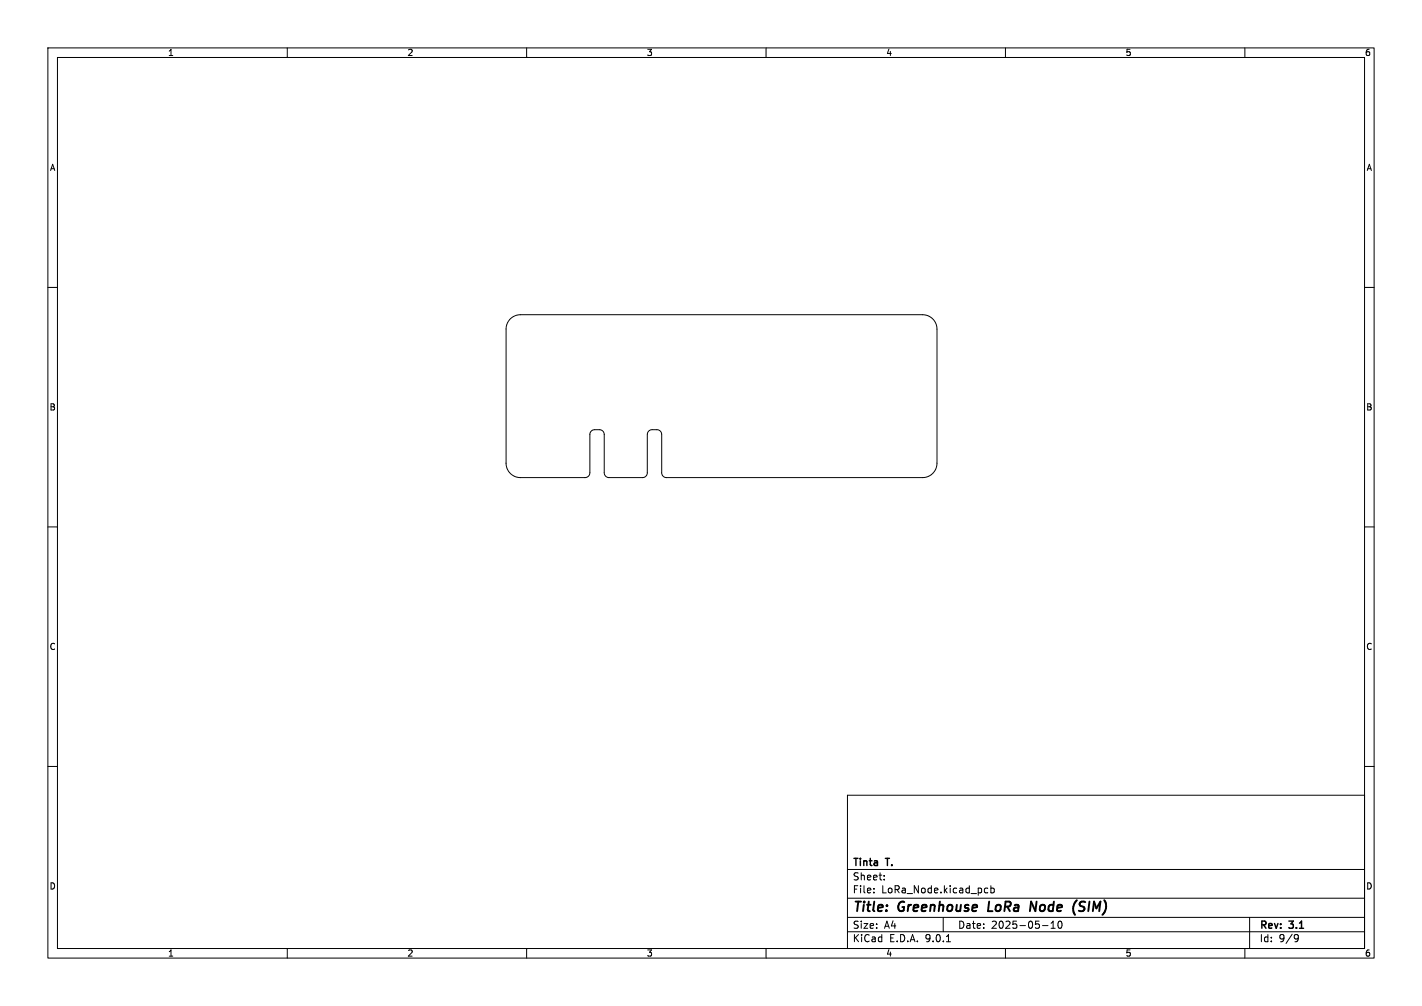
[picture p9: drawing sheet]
<svg xmlns="http://www.w3.org/2000/svg" width="297mm" height="210mm" viewBox="0 0 297 210" stroke-linecap="round" stroke-linejoin="round" font-family="sans-serif">
<defs><g id="words">
<g font-size="2.8">
<text x="178" y="190.9">Title:</text>
<text x="187.7" y="190.9">Greenhouse</text>
<text x="207.2" y="190.9">LoRa</text>
<text x="216.8" y="190.9">Node</text>
<text x="226.5" y="190.9">(SIM)</text>
</g>
<g font-size="2.1">
<text x="178" y="184">Sheet:</text>
<text x="178" y="181.2">Tinta</text>
<text x="185.2" y="181.2">T.</text>
<text x="178" y="186.7">File:</text>
<text x="184.1" y="186.7">LoRa_Node.kicad_pcb</text>
<text x="178" y="196.9">KiCad</text>
<text x="178" y="194.1">Size:</text>
<text x="184.7" y="194.1">A4</text>
<text x="185.7" y="196.9">E.D.A.</text>
<text x="193.3" y="196.9">9.0.1</text>
<text x="200" y="194.1">Date:</text>
<text x="207" y="194.1">2025-05-10</text>
<text x="263" y="194.3">Rev:</text>
<text x="263" y="196.9">Id:</text>
<text x="267.1" y="196.9">9/9</text>
<text x="269.4" y="194.3">3.1</text>
</g>
<g font-size="1.8">
<text x="35" y="11.9">1</text>
<text x="85" y="11.9">2</text>
<text x="135" y="11.9">3</text>
<text x="185" y="11.9">4</text>
<text x="235" y="11.9">5</text>
<text x="285" y="11.9">6</text>
<text x="10.3" y="35.9">A</text>
<text x="285.4" y="35.9">A</text>
<text x="10.3" y="85.9">B</text>
<text x="285.3" y="85.9">B</text>
<text x="10.3" y="135.9">C</text>
<text x="285.3" y="135.9">C</text>
<text x="10.3" y="185.9">D</text>
<text x="285.3" y="185.9">D</text>
<text x="35" y="199.9">1</text>
<text x="85" y="199.9">2</text>
<text x="135" y="199.9">3</text>
<text x="185" y="199.9">4</text>
<text x="235" y="199.9">5</text>
<text x="285" y="199.9">6</text>
</g>
</g></defs>
<g fill="none" stroke="#000" stroke-width=".21">
<path d="M10 10h277v190h-277zM12 12h273v186h-273zM60 10v2M110 10v2M160 10v2M210 10v2M260 10v2M10 60h2M106.6 66.6a3 3 0 0 1 2.1-.9h84a3 3 0 0 1 3 3v28a3 3 0 0 1-3 3h-53.5a1 1 0 0 1-1-1v-8a1 1 0 0 0-1-1h-1a1 1 0 0 0-1 1v8a1 1 0 0 1-1 1h-7a1 1 0 0 1-1-1v-8a1 1 0 0 0-1-1h-1a1 1 0 0 0-1 1v8a1 1 0 0 1-1 1h-13.5a3 3 0 0 1-3-3v-28a3 3 0 0 1 .9-2.1zM285 60h2M10 110h2M285 110h2"/>
<path d="M10 160h2M177 166h108v32h-108zM285 160h2M60 198v2M110 198v2M160 198v2M177 194.5h108M177 191.5h108M177 187.5h108M177 181.5h108M182.5 186.3v.1M182.5 185.5v.1"/>
<path d="M184.7 183.6v.1M184.7 182.8v.1M197 191.5v3M197.7 196.6h.8M205.7 186.3h.6M205.7 185.5h.6M207 185.5l.4-.1 .3 .3-.2 .6h-.5M207 184.9v1.5M210 198v2M217.7 193.2h1.2M219.5 193.8h.9M219.5 192.7l.5-.4v1.5"/>
<path d="M221.2 192.4l.1-.1a.8 .8 0 0 1 .5 .7 .8 .8 0 0 1-.5 .8 1 1 0 0 1-.1-1.4zM260 198v2M261 191.5v6.5M270.6 195.1l.5 .1a.99 .99 0 0 1-.4 1.4h-.2M271.2 195.7l-.3 .3h-.3"/>
</g>
<path d="M206.6 188.2l-.3 2h1M215.1 190.2l.3-2 .9 2M224.9 187.9l-.1 .1M225.3 190.1l.8 .1M225.9 188.2l-.3 .2-.1 .4 .3 .4" fill="none" stroke="#000" stroke-width=".4"/>
<use href="#words"/>
</svg>
